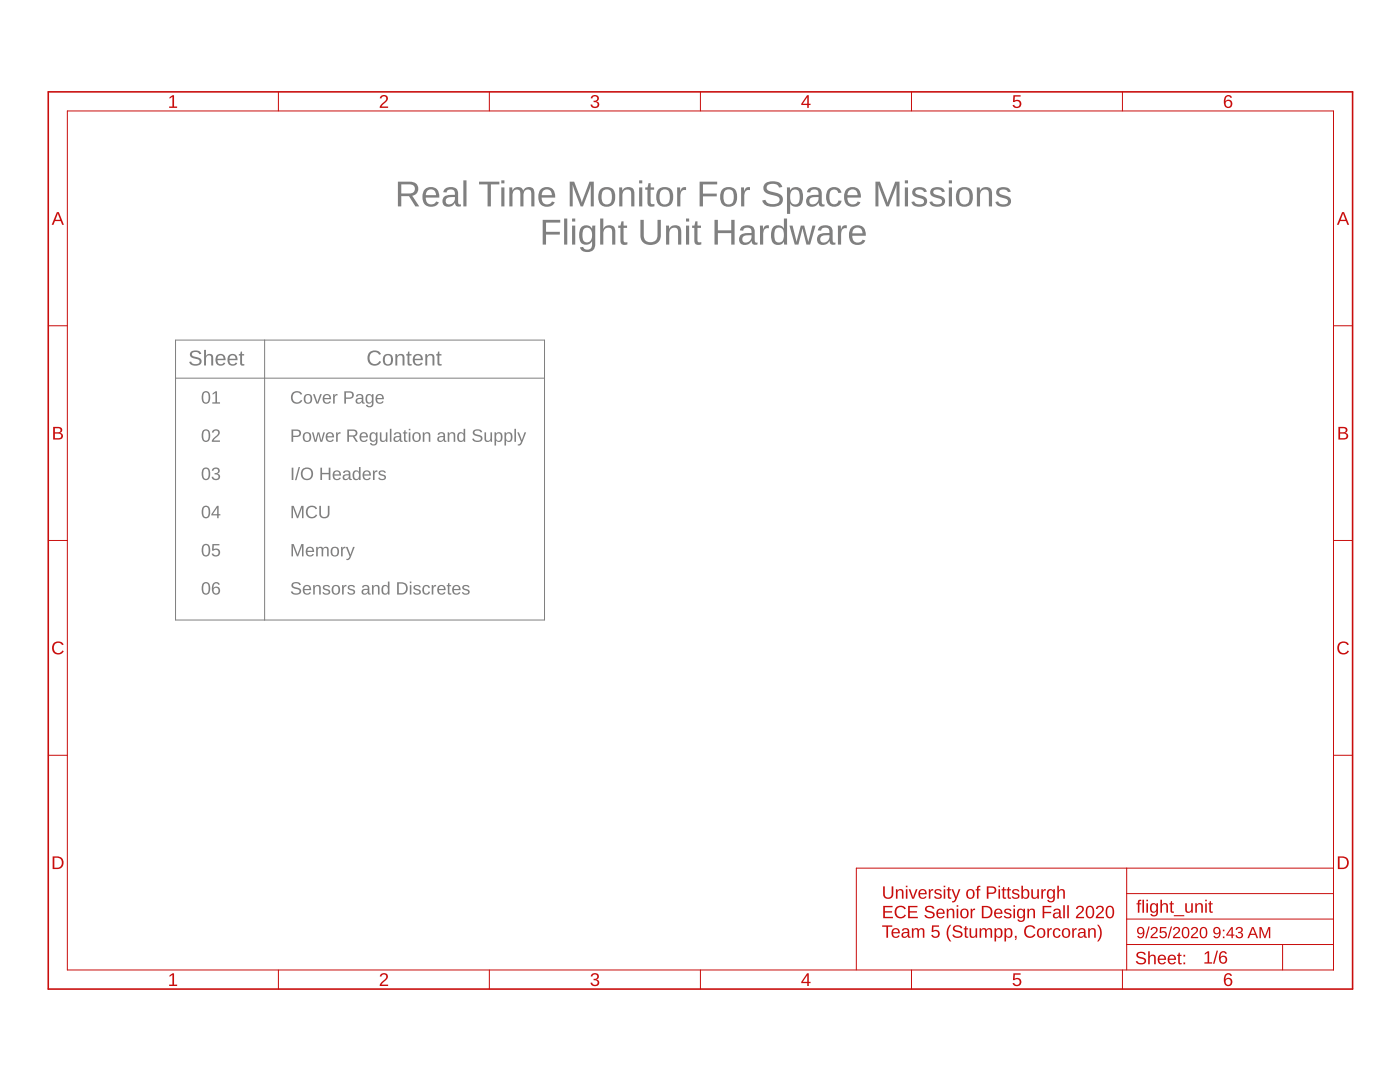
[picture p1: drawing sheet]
<svg xmlns="http://www.w3.org/2000/svg" width="279mm" height="216mm" viewBox="0 0 279 216" stroke-linecap="round" stroke-linejoin="round" font-family="sans-serif">
<g fill="#808080">
<path d="M79.4 36.2h2.3a1.43 1.43 0 0 1 1.8 1.2 1.43 1.43 0 0 1-1.2 1.7l1.4 2.1h-.8l-1.3-2.1h-1.5v2.1h-.7zM80.1 36.8v1.8h1.6a.93 .93 0 0 0 1.1-.9 .93 .93 0 0 0-1.1-.9zM84.7 37.8a1.73 1.73 0 0 1 2.1-.3 1.73 1.73 0 0 1 .9 1.9h-2.7a1.1 1.1 0 0 0 .7 1.3 1.1 1.1 0 0 0 1.3-.5l.6 .2a1.75 1.75 0 0 1-2.1 .8 1.75 1.75 0 0 1-1.2-1.9l.1-.9zM85.3 38.1l-.3 .8h2a1.02 1.02 0 0 0-.5-1 1.02 1.02 0 0 0-1.2 .2zM88.8 37.7a1.54 1.54 0 0 1 1.6-.4 1.54 1.54 0 0 1 1 1.3v1.9l.2 .3h.4v.4a.79 .79 0 0 1-1.2-.7 1.37 1.37 0 0 1-1.2 .7 1.37 1.37 0 0 1-1.3-.7 1.29 1.29 0 0 1 1.6-1.6h.9a.86 .86 0 0 0-.6-1.1 .86 .86 0 0 0-1.1 .6l-.6-.1zM89.2 39.6a.74 .74 0 0 0-.1 1 .74 .74 0 0 0 1.1 0l.5-.6 .1-.7-1.2 .1zM92.5 36h.6v5.2h-.6zM95.6 36.2h4.1v.6h-1.7v4.4h-.7v-4.4h-1.7zM100 36h.7v.6h-.7zM100 37.4h.7v3.8h-.7zM101.6 37.4h.6l.1 .6a1.17 1.17 0 0 1 1-.7 1.17 1.17 0 0 1 1.1 .7 1.17 1.17 0 0 1 1.4-.6 1.17 1.17 0 0 1 .9 1.3v2.5h-.7v-2.4a.79 .79 0 0 0-.7-1 .79 .79 0 0 0-.8 .8v2.6h-.7v-2.4a.79 .79 0 0 0-.6-1 .79 .79 0 0 0-.9 .8v2.6h-.6zM107.9 37.8a1.73 1.73 0 0 1 2-.3 1.73 1.73 0 0 1 .9 1.9h-2.7a1.1 1.1 0 0 0 .7 1.3 1.1 1.1 0 0 0 1.3-.5l.6 .2a1.75 1.75 0 0 1-2.1 .8 1.75 1.75 0 0 1-1.2-1.9l.1-.9zM108.4 38.1l-.3 .8h2.1a1.02 1.02 0 0 0-.6-1 1.02 1.02 0 0 0-1.2 .2zM113.7 36.2h.9l1.5 4.3 1.5-4.3h.9v5h-.6v-4.4l-1.6 4.4h-.4l-1.6-4.4v4.4h-.6zM119.8 37.8a1.73 1.73 0 0 1 2-.4 1.73 1.73 0 0 1 1 1.9 1.71 1.71 0 0 1-1.7 2 1.71 1.71 0 0 1-1.7-2v-.6zM120.5 38a2.24 2.24 0 0 0 0 2.6 1.02 1.02 0 0 0 1.1 .1 1.02 1.02 0 0 0 .5-1.1v-.3a1.11 1.11 0 0 0-.3-1.3 1.11 1.11 0 0 0-1.3 0zM123.6 37.4h.6v.6a1.28 1.28 0 0 1 1.3-.7 1.28 1.28 0 0 1 1.1 1v2.9h-.6v-2.4a.87 .87 0 0 0-.8-1.1 .87 .87 0 0 0-1 .9v2.6h-.6zM127.6 36h.6v.6h-.6zM127.6 37.4h.6v3.8h-.6zM129.4 36.5h.4v.9h.7v.5h-.7l.1 2.6 .2 .2h.5v.5h-.4a.77 .77 0 0 1-1-.8v-2.5h-.4v-.5h.4zM131.4 37.8a1.73 1.73 0 0 1 2-.4 1.73 1.73 0 0 1 .9 1.9 1.71 1.71 0 0 1-1.6 2 1.71 1.71 0 0 1-1.7-2v-.6zM132.1 38a2.24 2.24 0 0 0 0 2.6 1.02 1.02 0 0 0 1.1 .1 1.02 1.02 0 0 0 .5-1.1v-.3a1.11 1.11 0 0 0-.3-1.3 1.11 1.11 0 0 0-1.3 0zM135.1 37.4h.6l.1 .8a.91 .91 0 0 1 1.1-.8v.5a.95 .95 0 0 0-.9 .3 .95 .95 0 0 0-.2 1v2h-.7zM139.6 36.2h3.5v.6h-2.8v1.8h2.7v.6h-2.7v2h-.7zM144.1 37.8a1.73 1.73 0 0 1 2.1-.4 1.73 1.73 0 0 1 .9 1.9 1.71 1.71 0 0 1-1.7 2 1.71 1.71 0 0 1-1.7-2l.2-1.1zM144.8 38a2.24 2.24 0 0 0 0 2.6 1.02 1.02 0 0 0 1.1 .1 1.02 1.02 0 0 0 .5-1.1v-.3a1.11 1.11 0 0 0-.3-1.3 1.11 1.11 0 0 0-1.3 0zM147.9 37.4h.6v.8a.91 .91 0 0 1 1.2-.8v.5a.95 .95 0 0 0-1 .3 .95 .95 0 0 0-.2 1v2h-.6zM152.6 36.7a2.63 2.63 0 0 1 3.3 .1l.2 .5-.6 .1a1.45 1.45 0 0 0-2.5-.2v.3a1.45 1.45 0 0 0 1.5 .9 1.49 1.49 0 0 1 1.5 .7 1.49 1.49 0 0 1-.1 1.6 2.74 2.74 0 0 1-3.6-.3l-.2-.4 .7-.1a1.72 1.72 0 0 0 2.4 .6 .81 .81 0 0 0 .3-.9 .81 .81 0 0 0-.8-.5l-.4-.1a2.05 2.05 0 0 1-1.9-1.2v-.6zM157 37.4h.6l.1 .6a1.38 1.38 0 0 1 1.6-.6 1.38 1.38 0 0 1 .9 1.4 2.02 2.02 0 0 1-.9 2.4 1.31 1.31 0 0 1-1.6-.6v2.1h-.6zM158 38.1a2.39 2.39 0 0 0 .1 2.5 .94 .94 0 0 0 1.1 .1 .94 .94 0 0 0 .4-1v-.4a1.06 1.06 0 0 0-.2-1.1 1.06 1.06 0 0 0-1.1-.3zM161.4 37.7a1.54 1.54 0 0 1 1.6-.4 1.54 1.54 0 0 1 1 1.3v1.9l.2 .3h.4v.4a.79 .79 0 0 1-1.2-.7 1.37 1.37 0 0 1-1.3 .7 1.37 1.37 0 0 1-1.2-.7 1.29 1.29 0 0 1 1.6-1.6h.9a.86 .86 0 0 0-.6-1.1 .86 .86 0 0 0-1.1 .6l-.7-.1zM161.7 39.6a.74 .74 0 0 0 0 1 .74 .74 0 0 0 1.1 0l.5-.6 .1-.7-1.2 .1zM165.3 37.8a1.53 1.53 0 0 1 2.6 .7h-.6a.9 .9 0 0 0-1.1-.7 .9 .9 0 0 0-.7 1.1 1.36 1.36 0 0 0 1 1.9l.5-.2 .3-.6 .7 .1a1.59 1.59 0 0 1-2 1.1 1.59 1.59 0 0 1-1.1-1.9l.1-.9zM168.9 37.8a1.73 1.73 0 0 1 2.1-.3 1.73 1.73 0 0 1 .8 1.9h-2.7a1.1 1.1 0 0 0 .7 1.3 1.1 1.1 0 0 0 1.4-.5l.5 .2a1.75 1.75 0 0 1-2.1 .8 1.75 1.75 0 0 1-1.2-1.9l.2-.9zM169.4 38.1l-.3 .8h2.1a1.02 1.02 0 0 0-.6-1 1.02 1.02 0 0 0-1.2 .2zM174.7 36.2h.9l1.5 4.3 1.6-4.3h.8v5h-.6v-4.4l-1.5 4.4h-.5l-1.6-4.4v4.4h-.6zM180.6 36h.6v.6h-.6zM180.6 37.4h.6v3.8h-.6zM182.4 37.6a1.9 1.9 0 0 1 2.5 .4l.1 .3h-.6a.98 .98 0 0 0-1.7 0 1.25 1.25 0 0 0 1.3 .8 1.09 1.09 0 0 1 1 1.1 1.09 1.09 0 0 1-1.2 1 1.55 1.55 0 0 1-1.9-.9l.6-.1a1.18 1.18 0 0 0 1.9 .2v-.4l-.4-.3a2.43 2.43 0 0 1-1.9-1v-.6zM186 37.6a1.9 1.9 0 0 1 2.5 .4v.3h-.5a.98 .98 0 0 0-1.7 0 1.25 1.25 0 0 0 1.3 .8 1.09 1.09 0 0 1 1 1.1 1.09 1.09 0 0 1-1.2 1 1.55 1.55 0 0 1-1.9-.9l.5-.1a1.18 1.18 0 0 0 2 .2v-.4l-.4-.3a2.43 2.43 0 0 1-1.9-1v-.6zM189.4 36h.6v.6h-.6zM189.4 37.4h.6v3.8h-.6zM191.2 37.8a1.73 1.73 0 0 1 2-.4 1.73 1.73 0 0 1 1 1.9 1.71 1.71 0 0 1-1.7 2 1.71 1.71 0 0 1-1.7-2v-.6zM191.9 38a2.24 2.24 0 0 0 0 2.6 1.02 1.02 0 0 0 1.1 .1 1.02 1.02 0 0 0 .5-1.1v-.3a1.11 1.11 0 0 0-.3-1.3 1.11 1.11 0 0 0-1.3 0zM194.9 37.4h.6l.1 .6a1.28 1.28 0 0 1 1.3-.7 1.28 1.28 0 0 1 1.1 1v2.9h-.6v-2.4a.87 .87 0 0 0-.8-1.1 .87 .87 0 0 0-1 .9v2.6h-.6zM199.2 37.6a1.9 1.9 0 0 1 2.4 .4l.1 .3h-.6a.98 .98 0 0 0-1.7 0 1.25 1.25 0 0 0 1.3 .8 1.09 1.09 0 0 1 1.1 1.1 1.09 1.09 0 0 1-1.2 1 1.55 1.55 0 0 1-2-.9l.6-.1a1.18 1.18 0 0 0 1.9 .2v-.4l-.4-.3a2.43 2.43 0 0 1-1.8-1l-.1-.6z"/>
<path d="M108.3 43.9h3.5v.5h-2.8v1.9h2.7v.5h-2.7v2h-.7zM112.6 43.6h.6v5.2h-.6zM114.2 43.6h.6v.6h-.6zM114.2 45h.6v3.8h-.6zM116.1 45.2a1.34 1.34 0 0 1 2.1 .5v-.7h.6v3.7a1.64 1.64 0 0 1-1 1.5 1.64 1.64 0 0 1-1.8-.3l-.3-.5 .7-.1a.94 .94 0 0 0 1.1 .5 .94 .94 0 0 0 .7-1.1v-.6a1.36 1.36 0 0 1-1.6 .7 1.36 1.36 0 0 1-1-1.4l.1-1.4zM116.6 45.6a2.44 2.44 0 0 0 0 2.6 1.09 1.09 0 0 0 1.2-.1 1.09 1.09 0 0 0 .4-1.2 1.11 1.11 0 0 0-.4-1.2 1.11 1.11 0 0 0-1.2-.1zM119.8 43.6h.6v2.1a1.28 1.28 0 0 1 1.3-.7 1.28 1.28 0 0 1 1.1 .9v2.9h-.6v-2.4a.91 .91 0 0 0-1-1 .91 .91 0 0 0-.8 1.2v2.2h-.6zM124 44.2h.4v.8h.7v.5h-.7l.1 2.6 .2 .2h.5v.5l-.4 .1a.77 .77 0 0 1-1-.9v-2.5h-.4v-.5h.4zM127.8 43.9h.7v3.1a1.37 1.37 0 0 0 1.4 1.3 1.37 1.37 0 0 0 1.3-1.4v-3h.7v3a2.06 2.06 0 0 1-1.9 2 2.06 2.06 0 0 1-2.2-1.6zM132.9 45h.6v.7a1.28 1.28 0 0 1 1.3-.7 1.28 1.28 0 0 1 1.1 .9l.1 2.9h-.7v-2.4a.87 .87 0 0 0-.8-1 .87 .87 0 0 0-.9 .9v2.5h-.7zM136.9 43.6h.6v.6h-.6zM136.9 45h.6v3.8h-.6zM138.8 44.2h.4v.8h.7v.5h-.7v2.6l.2 .2h.6v.5l-.5 .1a.77 .77 0 0 1-.9-.9v-2.5h-.5v-.5h.5zM142.6 43.9h.7v2.1h2.6v-2.1h.7v4.9h-.7v-2.3h-2.6v2.3h-.7zM148 45.3a1.54 1.54 0 0 1 1.6-.4 1.54 1.54 0 0 1 1 1.3v1.9l.2 .3h.4v.4a.79 .79 0 0 1-1.2-.7 1.37 1.37 0 0 1-1.2 .8 1.37 1.37 0 0 1-1.3-.8 1.29 1.29 0 0 1 1.6-1.6h.9a.86 .86 0 0 0-.6-1.1 .86 .86 0 0 0-1.1 .6h-.6zM148.4 47.2a.74 .74 0 0 0-.1 1.1 .74 .74 0 0 0 1.1-.1l.5-.6 .1-.7-1.2 .1zM151.7 45h.6v.8a.91 .91 0 0 1 1.2-.8v.6a.95 .95 0 0 0-1 .2 .95 .95 0 0 0-.2 1v2h-.6zM154.5 45.2a1.36 1.36 0 0 1 2 .4l-.1-2h.7v5.2h-.6v-.6a1.38 1.38 0 0 1-1.6 .6 1.38 1.38 0 0 1-1-1.4 2.65 2.65 0 0 1 .6-2.2zM154.9 45.6a2.53 2.53 0 0 0 0 2.6 .99 .99 0 0 0 1.1 0 .99 .99 0 0 0 .4-1 1.31 1.31 0 0 0-1-1.8zM157.5 45h.7l.8 3.3 .8-3.3h.7l.8 3.3 .8-3.3h.7l-1.1 3.8h-.8l-.7-3.3-.9 3.3h-.7zM163.5 45.3a1.54 1.54 0 0 1 1.6-.4 1.54 1.54 0 0 1 1.1 1.3v1.9l.2 .3h.3v.4a.79 .79 0 0 1-1.1-.7 1.37 1.37 0 0 1-1.3 .8 1.37 1.37 0 0 1-1.2-.8 1.29 1.29 0 0 1 1.6-1.6h.8a.86 .86 0 0 0-.6-1.1 .86 .86 0 0 0-1 .6h-.7zM163.9 47.2a.74 .74 0 0 0 0 1.1 .74 .74 0 0 0 1.1-.1l.5-.6v-.7l-1.2 .1zM167.2 45h.6v.8a.91 .91 0 0 1 1.2-.8v.6a.95 .95 0 0 0-1 .2 .95 .95 0 0 0-.1 1v2h-.7zM169.9 45.4a1.73 1.73 0 0 1 2-.3 1.73 1.73 0 0 1 .9 1.9h-2.7a1.1 1.1 0 0 0 .7 1.3 1.1 1.1 0 0 0 1.3-.5l.6 .2a1.75 1.75 0 0 1-2.1 .8 1.75 1.75 0 0 1-1.2-1.9l.1-.8zM170.4 45.7l-.3 .9h2a1.02 1.02 0 0 0-.5-1.1 1.02 1.02 0 0 0-1.2 .2z"/>
<path d="M73.7 70.3a1.48 1.48 0 0 1 2.3 .4l-.3 .1a1.06 1.06 0 0 0-1.5-.4 1.06 1.06 0 0 0-.4 1.4 1.02 1.02 0 0 0 .9 .8 1.02 1.02 0 0 0 1-.6l.4 .2a1.48 1.48 0 0 1-2 .6 1.48 1.48 0 0 1-.7-2zM76.8 70.8a1.09 1.09 0 0 1 1.3 0 1.09 1.09 0 0 1 .3 1.4 1.02 1.02 0 0 1-1.2 .8 1.02 1.02 0 0 1-.8-1.2v-.4zM77.1 71a1.04 1.04 0 0 0 .3 1.7 .93 .93 0 0 0 .6-1.4l-.4-.4zM78.9 70.7h.4v.3a.77 .77 0 0 1 .8-.4 .77 .77 0 0 1 .6 .8v1.5h-.4v-1.4a.54 .54 0 0 0-.6-.6 .54 .54 0 0 0-.4 .7v1.3h-.4zM81.5 70.2h.2v.5h.4v.2h-.4v1.5l.1 .2h.4v.3h-.7l-.1-.2-.1-1.8h-.2v-.2h.2zM82.6 70.9a1.03 1.03 0 0 1 1.3-.2 1.03 1.03 0 0 1 .5 1.2h-1.6a.66 .66 0 0 0 .4 .8 .66 .66 0 0 0 .8-.4l.3 .1a1.09 1.09 0 0 1-1.4 .5 1.09 1.09 0 0 1-.5-1.5zM83 71.1l-.2 .5h1.2a.61 .61 0 0 0-.3-.7 .61 .61 0 0 0-.7 .2zM84.9 70.7h.3v.3a.77 .77 0 0 1 .9-.4 .77 .77 0 0 1 .6 .8v1.5h-.4v-1.4a.54 .54 0 0 0-.6-.6 .54 .54 0 0 0-.4 .7v1.3h-.4zM87.4 70.2h.3v.5h.4v.2h-.4v1.5l.1 .2h.3v.3h-.6l-.1-.2-.1-1.8h-.3v-.2h.3z"/>
<path d="M40.6 78.2a.92 .92 0 0 1 1.1 .1 .92 .92 0 0 1 .3 1 .9 .9 0 0 1-.4 1.1 .9 .9 0 0 1-1.1-.2l-.2-.5v-.8zM40.8 78.4a1.67 1.67 0 0 0 .1 1.9h.2a1.13 1.13 0 0 0 .5-1.6l-.3-.4zM42.4 78.5l.6-.4h.3v2.2h.6v.2h-1.5v-.2h.6v-1.9l-.6 .4z"/>
<path d="M40.6 85.8a.92 .92 0 0 1 1.1 .1 .92 .92 0 0 1 .3 1 .9 .9 0 0 1-.4 1.1 .9 .9 0 0 1-1.1-.1l-.2-.6v-.8zM40.8 86a1.67 1.67 0 0 0 .1 1.9h.2a1.13 1.13 0 0 0 .5-1.6l-.3-.4zM42.5 85.8a.8 .8 0 0 1 1.3 .2 .8 .8 0 0 1-.5 1.2l-.7 .7h1.3v.3h-1.6a2.79 2.79 0 0 1 1.1-1.5 .48 .48 0 0 0-.1-.8 .48 .48 0 0 0-.7 .4h-.3z"/>
<path d="M40.6 93.4a.92 .92 0 0 1 1.1 .1 .92 .92 0 0 1 .3 1 .9 .9 0 0 1-.4 1.1 .9 .9 0 0 1-1.1-.1l-.2-.6v-.7zM40.8 93.6a1.67 1.67 0 0 0 .1 1.9l.2 .1a1.13 1.13 0 0 0 .5-1.6l-.3-.4zM42.5 93.4a.73 .73 0 0 1 1.1 0 .73 .73 0 0 1 0 1l-.3 .1a.66 .66 0 0 1 .6 .8 .66 .66 0 0 1-.8 .5l-.7-.3-.2-.4h.4a.5 .5 0 0 0 .6 .5 .5 .5 0 0 0 .2-.8l-.6-.1v-.3a.48 .48 0 0 0 .7-.2 .48 .48 0 0 0-.3-.7 .48 .48 0 0 0-.6 .4h-.3z"/>
<path d="M40.6 101a.92 .92 0 0 1 1.1 .1 .92 .92 0 0 1 .3 1.1 .9 .9 0 0 1-.4 1.1 .9 .9 0 0 1-1.1-.2l-.2-.6v-.7zM40.8 101.3a1.67 1.67 0 0 0 .1 1.8l.2 .1a1.13 1.13 0 0 0 .5-1.6l-.3-.4zM43.3 100.9h.3v1.7h.4v.2h-.4v.6h-.3v-.6h-1.1v-.2zM43.3 101.3l-.8 1.3h.8z"/>
<path d="M40.6 108.7a.92 .92 0 0 1 1.1 0 .92 .92 0 0 1 .3 1.1 .9 .9 0 0 1-.4 1.1 .9 .9 0 0 1-1.1-.2l-.2-.5v-.8zM40.8 108.9a1.67 1.67 0 0 0 .1 1.9h.2a1.13 1.13 0 0 0 .5-1.6l-.3-.4zM42.4 108.6h1.4v.2h-1.1l-.1 .8a.84 .84 0 0 1 1.2 .2 .84 .84 0 0 1-.1 1.1 .84 .84 0 0 1-1.2 0l-.3-.4 .4-.1a.56 .56 0 0 0 .8 .3 .56 .56 0 0 0 .1-.9 .56 .56 0 0 0-.9 .1h-.3z"/>
<path d="M40.6 116.3a.92 .92 0 0 1 1.1 .1 .92 .92 0 0 1 .3 1 .9 .9 0 0 1-.4 1.1 .9 .9 0 0 1-1.1-.2l-.2-.5v-.8zM40.8 116.5a1.67 1.67 0 0 0 .1 1.9h.2a1.13 1.13 0 0 0 .5-1.6l-.3-.4zM42.7 116.3l.5-.2a.66 .66 0 0 1 .7 .5l-.3 .1a.52 .52 0 0 0-.7-.3 .52 .52 0 0 0-.3 .7v.3a.8 .8 0 0 1 1.2 0 .8 .8 0 0 1-.1 1.2 .8 .8 0 0 1-1.2-.2 1.87 1.87 0 0 1 .2-2.1zM42.6 117.8a.53 .53 0 0 0 1 0 .53 .53 0 0 0-1 0z"/>
<path d="M58.4 78.4a1.23 1.23 0 0 1 1.9 .2l-.3 .2a.88 .88 0 0 0-1.2-.4 .88 .88 0 0 0-.4 1.2 .85 .85 0 0 0 .8 .7 .85 .85 0 0 0 .9-.5l.2 .1a1.26 1.26 0 0 1-1.9 .4 1.26 1.26 0 0 1 0-1.9zM60.8 78.9a.9 .9 0 0 1 1.2-.1 .9 .9 0 0 1 .3 1.1 .85 .85 0 0 1-1 .7 .85 .85 0 0 1-.7-1zM61.2 78.9a.87 .87 0 0 0 .2 1.4 .8 .8 0 0 0 .6-.7 .8 .8 0 0 0-.5-.8zM62.5 78.6h.3l.5 1.7 .6-1.7h.3l-.7 1.9h-.3zM64.6 78.9a.86 .86 0 0 1 1.1-.2 .86 .86 0 0 1 .4 1h-1.4a.55 .55 0 0 0 .4 .6 .55 .55 0 0 0 .6-.3l.3 .1a.9 .9 0 0 1-1.2 .4 .9 .9 0 0 1-.4-1.2zM64.9 79l-.2 .4h1l-.3-.5zM66.5 78.6h.3v.4l.2-.3 .4-.1v.3h-.4l-.2 .3v1.3h-.3zM68.7 78.1a2.15 2.15 0 0 1 1.7 .2 .76 .76 0 0 1 .1 .8 .76 .76 0 0 1-.7 .5h-.8v.9h-.3zM69 78.3v1h1a.5 .5 0 0 0 0-.9zM71.3 78.7a.75 .75 0 0 1 .7-.1 .75 .75 0 0 1 .5 .6v1l.3 .1v.2h-.4l-.2-.3a.64 .64 0 0 1-.8 .4 .64 .64 0 0 1-.4-.8 .64 .64 0 0 1 .8-.4h.4a.43 .43 0 0 0-.3-.6 .43 .43 0 0 0-.5 .4l-.4-.1zM71.4 79.7a.39 .39 0 0 0 0 .6 .39 .39 0 0 0 .6-.1l.2-.6zM73.1 78.9a.67 .67 0 0 1 1.1 .1l.1-.4h.3l-.1 1.9a.8 .8 0 0 1-.6 .8 .8 .8 0 0 1-.9-.5h.3l.5 .2a.59 .59 0 0 0 .4-.8 .71 .71 0 0 1-.9 .3 .71 .71 0 0 1-.4-.9zM73.4 79a.89 .89 0 0 0 .3 1.3 .79 .79 0 0 0 .5-.7 .79 .79 0 0 0-.5-.7zM75.2 78.9a.86 .86 0 0 1 1-.2 .86 .86 0 0 1 .4 1h-1.3a.55 .55 0 0 0 .3 .6 .55 .55 0 0 0 .7-.3l.3 .1a.9 .9 0 0 1-1.2 .4 .9 .9 0 0 1-.4-1.2zM75.4 79l-.1 .4h1l-.3-.5z"/>
<path d="M58.2 85.7a2.15 2.15 0 0 1 1.7 .2 .76 .76 0 0 1 .1 .9 .76 .76 0 0 1-.8 .4h-.7v1h-.3zM58.5 86v.9h1a.5 .5 0 0 0 0-.9zM60.6 86.5a.9 .9 0 0 1 1.2-.1 .9 .9 0 0 1 .3 1.1 .85 .85 0 0 1-1 .7 .85 .85 0 0 1-.7-1zM61 86.5a.87 .87 0 0 0 .3 1.5 .8 .8 0 0 0 .5-.8 .8 .8 0 0 0-.5-.7zM62.3 86.3h.3l.4 1.6 .4-1.6h.3l.4 1.6 .4-1.6h.3l-.5 1.9h-.4l-.3-1.7-.5 1.7h-.3zM65.2 86.5a.86 .86 0 0 1 1-.2 .86 .86 0 0 1 .5 1h-1.4a.55 .55 0 0 0 .4 .6 .55 .55 0 0 0 .6-.2h.3a.9 .9 0 0 1-1.2 .4 .9 .9 0 0 1-.4-1.2zM65.5 86.6l-.2 .4h1l-.3-.5zM67.1 86.3h.3v.4l.2-.4h.4v.2l-.4 .1-.2 .2v1.4h-.3zM69.3 85.7h1.2a.71 .71 0 0 1 .8 .6 .71 .71 0 0 1-.6 .8l.7 1.1h-.4l-.6-1.1h-.8v1.1h-.3zM69.6 86v.9h.8a.46 .46 0 0 0 .6-.5 .46 .46 0 0 0-.6-.4zM72 86.5a.86 .86 0 0 1 1-.2 .86 .86 0 0 1 .4 1h-1.3a.55 .55 0 0 0 .3 .6 .55 .55 0 0 0 .7-.2h.3a.9 .9 0 0 1-1.2 .4 .9 .9 0 0 1-.4-1.2zM72.2 86.6l-.1 .4h1l-.3-.5zM73.9 86.5a.67 .67 0 0 1 1.1 .1v-.3h.3v1.8a.8 .8 0 0 1-.6 .8 .8 .8 0 0 1-.9-.5h.3l.5 .3a.59 .59 0 0 0 .4-.9 .71 .71 0 0 1-.9 .3 .71 .71 0 0 1-.4-.9zM74.2 86.6a.89 .89 0 0 0 .3 1.3 .79 .79 0 0 0 .5-.7 .79 .79 0 0 0-.5-.7zM75.8 86.3h.3v1.2a.46 .46 0 0 0 .5 .5 .46 .46 0 0 0 .4-.6v-1.1h.3v1.9h-.3v-.4a.64 .64 0 0 1-.7 .4 .64 .64 0 0 1-.5-.7zM77.8 85.6h.3v2.6h-.3zM78.8 86.4a.75 .75 0 0 1 .8-.2 .75 .75 0 0 1 .5 .7v.9l.2 .2v.1l-.3 .1-.2-.4a.64 .64 0 0 1-.8 .4 .64 .64 0 0 1-.5-.8 .64 .64 0 0 1 .8-.4h.5a.43 .43 0 0 0-.3-.5 .43 .43 0 0 0-.6 .3l-.3-.1zM79 87.3a.39 .39 0 0 0 0 .6 .39 .39 0 0 0 .6-.1l.2-.6zM80.7 85.8h.2v.5h.4v.2h-.4v1.2l.1 .2h.3v.2h-.5l-.1-.1-.1-1.5h-.2v-.2h.2zM81.6 85.6h.3v.3h-.3zM81.6 86.3h.3v1.9h-.3zM82.5 86.5a.9 .9 0 0 1 1.2-.1 .9 .9 0 0 1 .3 1.1 .85 .85 0 0 1-1 .7 .85 .85 0 0 1-.7-1zM82.8 86.5a.87 .87 0 0 0 .3 1.5 .8 .8 0 0 0 .5-.8 .8 .8 0 0 0-.5-.7zM84.4 86.3h.3v.3a.64 .64 0 0 1 .7-.3 .64 .64 0 0 1 .5 .6v1.3h-.3v-1.2a.46 .46 0 0 0-.5-.6 .46 .46 0 0 0-.4 .7v1.1h-.3zM87.6 86.4a.75 .75 0 0 1 .8-.2 .75 .75 0 0 1 .4 .7v.9l.3 .2v.1l-.4 .1-.2-.4a.64 .64 0 0 1-.8 .4 .64 .64 0 0 1-.4-.8 .64 .64 0 0 1 .8-.4h.4a.43 .43 0 0 0-.3-.5 .43 .43 0 0 0-.5 .3l-.4-.1zM87.7 87.3a.39 .39 0 0 0 0 .6 .39 .39 0 0 0 .6-.1l.2-.6zM89.3 86.3h.3v.3a.64 .64 0 0 1 .8-.3 .64 .64 0 0 1 .5 .6v1.3h-.4v-1.2a.46 .46 0 0 0-.5-.6 .46 .46 0 0 0-.3 .7v1.1h-.4zM91.4 86.5a.68 .68 0 0 1 1.1 .1v-1h.3v2.6h-.3v-.3a.72 .72 0 0 1-.9 .2 .72 .72 0 0 1-.4-.9zM91.7 86.6a.92 .92 0 0 0 .3 1.4 .8 .8 0 0 0 .5-.8 .8 .8 0 0 0-.5-.7zM94.5 86a1.12 1.12 0 0 1 1.7 .2l-.3 .1a.64 .64 0 0 0-.6-.4 .64 .64 0 0 0-.6 .5l.7 .3a.76 .76 0 0 1 .9 .8 .76 .76 0 0 1-1 .7 .9 .9 0 0 1-1.1-.6l.4-.1a.79 .79 0 0 0 .7 .4 .79 .79 0 0 0 .7-.4 1.76 1.76 0 0 0-1.4-.7l-.2-.4zM96.7 86.3h.3v1.2a.46 .46 0 0 0 .5 .5 .46 .46 0 0 0 .4-.6v-1.1h.3v1.9h-.3v-.4a.64 .64 0 0 1-.7 .4 .64 .64 0 0 1-.5-.7zM98.7 86.3h.3v.3a.72 .72 0 0 1 .9-.3 .72 .72 0 0 1 .4 .9 .77 .77 0 0 1-1 1l-.3-.3v1h-.3zM99.2 86.6a.85 .85 0 0 0 .3 1.4 .84 .84 0 0 0 0-1.5zM100.7 86.3h.3v.3a.72 .72 0 0 1 .9-.3 .72 .72 0 0 1 .4 .9 .77 .77 0 0 1-1 1l-.3-.3v1h-.3zM101.2 86.6a.85 .85 0 0 0 .3 1.4 .84 .84 0 0 0 0-1.5zM102.7 85.6h.3v2.6h-.3zM103.2 86.3h.4l.5 1.5 .6-1.5h.3l-.7 1.9a.8 .8 0 0 1-1 .7v-.3h.4l.3-.5z"/>
<path d="M58.2 93.3h.3v2.5h-.3zM59.6 93.2h.3l-.7 2.6h-.3zM59.9 94.5a1.3 1.3 0 0 1 2.6 0 1.3 1.3 0 0 1-2.6 0zM60.6 93.8a.98 .98 0 0 0-.1 1.4 .98 .98 0 0 0 1.4 .1 .98 .98 0 0 0 .1-1.4 .98 .98 0 0 0-1.4-.1zM63.9 93.3h.4v1.1h1.3v-1.1h.3v2.5h-.3v-1.2h-1.3v1.2h-.4zM66.6 94.1a.86 .86 0 0 1 1-.2 .86 .86 0 0 1 .5 1h-1.4a.55 .55 0 0 0 .4 .6 .55 .55 0 0 0 .6-.2l.3 .1a.9 .9 0 0 1-1.2 .3 .9 .9 0 0 1-.4-1.2zM66.9 94.2l-.2 .5h1l-.3-.6zM68.7 94a.75 .75 0 0 1 .8-.2 .75 .75 0 0 1 .4 .7v.9l.3 .2v.2h-.4l-.2-.4a.64 .64 0 0 1-.8 .5 .64 .64 0 0 1-.4-.8 .64 .64 0 0 1 .8-.5h.4a.43 .43 0 0 0-.3-.5 .43 .43 0 0 0-.5 .3h-.3zM68.8 95a.39 .39 0 0 0 0 .6 .39 .39 0 0 0 .6-.2l.2-.6zM70.5 94.1a.68 .68 0 0 1 1.1 .1v-1h.4v2.6h-.3l-.1-.3a.72 .72 0 0 1-.9 .2 .72 .72 0 0 1-.3-.9zM70.8 94.3a.92 .92 0 0 0 .3 1.3 .8 .8 0 0 0 .5-.8 .8 .8 0 0 0-.5-.7zM72.6 94.1a.86 .86 0 0 1 1-.2 .86 .86 0 0 1 .4 1h-1.3a.55 .55 0 0 0 .3 .6 .55 .55 0 0 0 .7-.2l.3 .1a.9 .9 0 0 1-1.2 .3 .9 .9 0 0 1-.4-1.2zM72.8 94.2l-.1 .5h1l-.3-.6zM74.4 93.9h.3v.4l.2-.4h.4v.3h-.3l-.2 .2-.1 1.4h-.3zM75.7 94a.86 .86 0 0 1 1.3 .3l-.3 .1a.4 .4 0 0 0-.5-.4 .4 .4 0 0 0-.2 .5l.2 .1a.68 .68 0 0 1 .6 .2 .68 .68 0 0 1 .1 .8 .92 .92 0 0 1-1.4-.3h.3a.46 .46 0 0 0 .5 .3 .46 .46 0 0 0 .4-.5l-.1-.1a.83 .83 0 0 1-1-.8z"/>
<path d="M58.2 100.9h.4l.8 2.1 .7-2.1h.5v2.5h-.3v-2.2l-.8 2.2h-.2l-.8-2.2v2.2h-.3zM61.4 101.2a1.23 1.23 0 0 1 1.9 .3l-.3 .1a.88 .88 0 0 0-1.2-.3 .88 .88 0 0 0-.4 1.1 .85 .85 0 0 0 .7 .8 .85 .85 0 0 0 .9-.6l.3 .2a1.26 1.26 0 0 1-1.9 .4 1.26 1.26 0 0 1 0-2zM63.7 100.9h.4v1.6a.68 .68 0 0 0 .6 .7 .68 .68 0 0 0 .7-.7v-1.6h.4v1.6a1.02 1.02 0 0 1-1 .9 1.02 1.02 0 0 1-1.1-.9z"/>
<path d="M58.2 108.6h.4l.8 2.1 .7-2.1h.5v2.4h-.3v-2.1l-.8 2.1h-.2l-.8-2.1v2.1h-.3zM61.2 109.3a.86 .86 0 0 1 1.1-.1 .86 .86 0 0 1 .4 .9h-1.4a.55 .55 0 0 0 .4 .7 .55 .55 0 0 0 .7-.3l.2 .1a.9 .9 0 0 1-1.2 .4 .9 .9 0 0 1-.4-1.2zM61.5 109.5l-.2 .4h1.1l-.3-.5zM63.1 109.1h.3v.4a.58 .58 0 0 1 .5-.4 .58 .58 0 0 1 .6 .4 .58 .58 0 0 1 .7-.4 .58 .58 0 0 1 .4 .7v1.2h-.3v-1.4a.42 .42 0 0 0-.6-.2 .42 .42 0 0 0-.2 .5v1.1h-.3v-1.4a.42 .42 0 0 0-.6-.2 .42 .42 0 0 0-.2 .5v1.1h-.3zM66.2 109.3a.9 .9 0 0 1 1.2-.1 .9 .9 0 0 1 .2 1.2 .85 .85 0 0 1-.9 .6 .85 .85 0 0 1-.7-.9zM66.5 109.4a.87 .87 0 0 0 .3 1.4 .8 .8 0 0 0 .5-.7 .8 .8 0 0 0-.5-.8zM68.1 109.1h.3v.4l.1-.3 .5-.1v.3h-.4l-.2 .3v1.3h-.3zM69 109.1h.4l.5 1.6 .6-1.6h.3l-.7 1.9a.8 .8 0 0 1-1 .7v-.2h.4l.3-.5z"/>
<path d="M58.3 116.4a1.12 1.12 0 0 1 1.7 .3l-.3 .1a.64 .64 0 0 0-.6-.4 .64 .64 0 0 0-.6 .5l.7 .3a.76 .76 0 0 1 .9 .8 .76 .76 0 0 1-1 .7 .9 .9 0 0 1-1.1-.7h.4a.79 .79 0 0 0 .7 .4 .79 .79 0 0 0 .7-.4 1.76 1.76 0 0 0-1.4-.7l-.2-.4zM60.6 117a.86 .86 0 0 1 1.1-.2 .86 .86 0 0 1 .4 1h-1.3a.55 .55 0 0 0 .3 .6 .55 .55 0 0 0 .7-.3l.2 .1a.9 .9 0 0 1-1.2 .4 .9 .9 0 0 1-.4-1.2zM60.9 117.1l-.1 .4h1l-.3-.5zM62.5 116.7h.3v.4a.64 .64 0 0 1 .7-.4 .64 .64 0 0 1 .5 .7v1.2h-.3v-1.2a.46 .46 0 0 0-.5-.5 .46 .46 0 0 0-.4 .6v1.1h-.3zM64.6 116.9a.86 .86 0 0 1 1.3 .3h-.3a.4 .4 0 0 0-.5-.3 .4 .4 0 0 0-.3 .5l.2 .1a.68 .68 0 0 1 .7 .2 .68 .68 0 0 1 .1 .7 .92 .92 0 0 1-1.5-.2l.3-.1a.46 .46 0 0 0 .6 .4 .46 .46 0 0 0 .3-.5l-.1-.1a.83 .83 0 0 1-1-.8zM66.4 117a.9 .9 0 0 1 1.2-.1 .9 .9 0 0 1 .3 1.1 .85 .85 0 0 1-1 .7 .85 .85 0 0 1-.7-1zM66.7 117a.87 .87 0 0 0 .3 1.4 .8 .8 0 0 0 .5-.7 .8 .8 0 0 0-.5-.8zM68.3 116.7h.3v.4l.2-.3 .4-.1v.3h-.4l-.2 .3v1.3h-.3zM69.6 116.9a.86 .86 0 0 1 1.2 .3h-.2a.4 .4 0 0 0-.5-.3 .4 .4 0 0 0-.3 .5l.2 .1a.68 .68 0 0 1 .7 .2 .68 .68 0 0 1 .1 .7 .92 .92 0 0 1-1.5-.2l.3-.1a.46 .46 0 0 0 .5 .4 .46 .46 0 0 0 .4-.5l-.1-.1a.83 .83 0 0 1-1-.8zM72.5 116.8a.75 .75 0 0 1 .7-.1 .75 .75 0 0 1 .5 .6v1l.3 .1v.2h-.4l-.2-.3a.64 .64 0 0 1-.8 .4 .64 .64 0 0 1-.4-.8 .64 .64 0 0 1 .8-.4h.4a.43 .43 0 0 0-.3-.6 .43 .43 0 0 0-.5 .4l-.4-.1zM72.6 117.8a.39 .39 0 0 0 0 .6 .39 .39 0 0 0 .6-.1l.2-.6zM74.2 116.7h.3v.4a.64 .64 0 0 1 .8-.4 .64 .64 0 0 1 .4 .7v1.2h-.3v-1.2a.46 .46 0 0 0-.5-.5 .46 .46 0 0 0-.4 .6v1.1h-.3zM76.3 117a.68 .68 0 0 1 1.1 0v-1h.3v2.6h-.3v-.3a.72 .72 0 0 1-.9 .3 .72 .72 0 0 1-.4-.9zM76.6 117.1a.92 .92 0 0 0 .3 1.3 .8 .8 0 0 0 .5-.7 .8 .8 0 0 0-.5-.8zM79.3 116.2h.8a1.23 1.23 0 0 1 1.3 1.2 1.23 1.23 0 0 1-1.2 1.2h-.9zM79.6 116.4v2h.5a.96 .96 0 0 0 1-1 .96 .96 0 0 0-1-1zM81.8 116h.3v.3h-.3zM81.8 116.7h.3v1.9h-.3zM82.7 116.9a.86 .86 0 0 1 1.3 .3h-.3a.4 .4 0 0 0-.5-.3 .4 .4 0 0 0-.3 .5l.2 .1a.68 .68 0 0 1 .7 .2 .68 .68 0 0 1 .1 .7 .92 .92 0 0 1-1.5-.2l.3-.1a.46 .46 0 0 0 .6 .4 .46 .46 0 0 0 .3-.5l-.1-.1a.83 .83 0 0 1-1-.8zM84.5 117a.77 .77 0 0 1 1.3 .3h-.3a.48 .48 0 0 0-.7-.3 .48 .48 0 0 0-.2 .7 .49 .49 0 0 0 .2 .7 .49 .49 0 0 0 .7-.3h.3a.79 .79 0 0 1-.9 .6 .79 .79 0 0 1-.6-1zM86.2 116.7h.2l.1 .4 .1-.3 .4-.1v.3h-.3l-.2 .3v1.3h-.3zM87.5 117a.86 .86 0 0 1 1-.2 .86 .86 0 0 1 .4 1h-1.3a.55 .55 0 0 0 .3 .6 .55 .55 0 0 0 .7-.3l.3 .1a.9 .9 0 0 1-1.2 .4 .9 .9 0 0 1-.4-1.2zM87.7 117.1l-.1 .4h1l-.3-.5zM89.5 116.3h.2v.4h.3v.3h-.3v1.2l.1 .2h.3v.2h-.6l-.1-.1v-1.5h-.3v-.3h.3zM90.5 117a.86 .86 0 0 1 1-.2 .86 .86 0 0 1 .4 1h-1.3a.55 .55 0 0 0 .3 .6 .55 .55 0 0 0 .7-.3l.3 .1a.9 .9 0 0 1-1.2 .4 .9 .9 0 0 1-.4-1.2zM90.7 117.1l-.1 .4h1l-.3-.5zM92.4 116.9a.86 .86 0 0 1 1.3 .3h-.3a.4 .4 0 0 0-.5-.3 .4 .4 0 0 0-.2 .5l.2 .1a.68 .68 0 0 1 .6 .2 .68 .68 0 0 1 .1 .7 .92 .92 0 0 1-1.4-.2l.3-.1a.46 .46 0 0 0 .5 .4 .46 .46 0 0 0 .4-.5l-.1-.1a.83 .83 0 0 1-1-.8z"/>
</g>
<path d="M35 75.5h73.7v48.2h-73.7zM52.8 75.5v48.2" fill="none" stroke="#808080" stroke-width=".2"/>
<path d="M38 70.3a1.35 1.35 0 0 1 2.2 .3l-.4 .1a.83 .83 0 0 0-.8-.5 .83 .83 0 0 0-.7 .5 1.44 1.44 0 0 0 1.3 .7 .8 .8 0 0 1 .6 .9 .8 .8 0 0 1-.8 .6 1.35 1.35 0 0 1-1.6-.7l.3-.1a.94 .94 0 0 0 .9 .6 .94 .94 0 0 0 .8-.6 1.29 1.29 0 0 0-1.3-.6 .75 .75 0 0 1-.5-1.2zM40.7 69.8h.4v1.2a.77 .77 0 0 1 .9-.4 .77 .77 0 0 1 .5 .8v1.5h-.3v-1.4a.54 .54 0 0 0-.6-.6 .54 .54 0 0 0-.5 .7v1.3h-.4zM43.3 70.9a1.03 1.03 0 0 1 1.2-.2 1.03 1.03 0 0 1 .5 1.2h-1.6a.66 .66 0 0 0 .4 .8 .66 .66 0 0 0 .8-.4l.4 .1a1.09 1.09 0 0 1-1.5 .5 1.09 1.09 0 0 1-.5-1.5zM43.6 71.1l-.2 .5h1.2a.61 .61 0 0 0-.3-.7 .61 .61 0 0 0-.7 .2zM45.7 70.9a1.03 1.03 0 0 1 1.2-.2 1.03 1.03 0 0 1 .5 1.2h-1.6a.66 .66 0 0 0 .4 .8 .66 .66 0 0 0 .8-.4l.3 .1a1.09 1.09 0 0 1-1.4 .5 1.09 1.09 0 0 1-.5-1.5zM46 71.1l-.2 .5h1.2a.61 .61 0 0 0-.3-.7 .61 .61 0 0 0-.7 .2zM48.1 70.2h.2v.5h.4v.2h-.4v1.5l.1 .2h.4v.3h-.7l-.1-.2-.1-1.8h-.2v-.2h.2z" fill="#808080"/>
<path d="M35 75.5v-7.6h73.7v7.6M52.8 67.9v7.6" fill="none" stroke="#808080" stroke-width=".2"/>
<g fill="#c90d0c">
<path d="M176.2 176.9h.4v1.5a.68 .68 0 0 0 .7 .7 .68 .68 0 0 0 .6-.7v-1.5h.4v1.5a1.02 1.02 0 0 1-1 1 1.02 1.02 0 0 1-1.1-1zM178.8 177.4h.3v.4a.64 .64 0 0 1 .7-.4 .64 .64 0 0 1 .5 .7v1.2h-.3v-1.2a.46 .46 0 0 0-.5-.5 .46 .46 0 0 0-.4 .6v1.1h-.3zM180.8 176.7h.3v.3h-.3zM180.8 177.4h.3v1.9h-.3zM181.4 177.4h.3l.5 1.7 .6-1.7h.3l-.7 1.9h-.4zM183.5 177.7a.86 .86 0 0 1 1-.2 .86 .86 0 0 1 .5 .9h-1.4a.55 .55 0 0 0 .3 .7 .55 .55 0 0 0 .7-.3l.3 .1a.9 .9 0 0 1-1.2 .4 .9 .9 0 0 1-.4-1.2zM183.8 177.8l-.2 .4h1l-.3-.5zM185.4 177.4h.3v.4l.1-.3 .4-.1v.3h-.3l-.2 .3v1.3h-.3zM186.7 177.5a.86 .86 0 0 1 1.2 .4h-.2a.4 .4 0 0 0-.5-.3 .4 .4 0 0 0-.3 .5l.2 .1a.68 .68 0 0 1 .7 .2 .68 .68 0 0 1 .1 .7 .92 .92 0 0 1-1.5-.2l.3-.1a.46 .46 0 0 0 .5 .4 .46 .46 0 0 0 .4-.6h-.1a.83 .83 0 0 1-1-.8zM188.3 176.7h.3v.3h-.3zM188.3 177.4h.3v1.9h-.3zM189.3 177h.2v.4h.3v.3h-.3v1.2l.1 .2h.3v.2h-.6l-.1-.1v-1.5h-.3v-.3h.3zM189.9 177.4h.3l.6 1.6 .5-1.6h.4l-.8 1.9a.8 .8 0 0 1-.9 .7v-.2h.3l.3-.5zM193 177.6a.9 .9 0 0 1 1.2-.1 .9 .9 0 0 1 .3 1.2 .85 .85 0 0 1-1 .6 .85 .85 0 0 1-.7-.9zM193.4 177.7a.87 .87 0 0 0 .2 1.4 .8 .8 0 0 0 .6-.7 .8 .8 0 0 0-.5-.8zM195.1 176.9l.6-.1v.2l-.4 .1v.3h.4v.3h-.4v1.6h-.3v-1.6h-.3v-.3h.3zM196.9 176.9a2.15 2.15 0 0 1 1.7 .2 .76 .76 0 0 1 .2 .8 .76 .76 0 0 1-.8 .5h-.7v.9h-.4zM197.3 177.1v1l1-.1a.5 .5 0 0 0 0-.8zM199.3 176.7h.3v.3h-.3zM199.3 177.4h.3v1.9h-.3zM200.2 177h.2v.4h.4v.3h-.4v1.2l.1 .2h.3v.2h-.5l-.2-.1v-1.5h-.2v-.3h.2zM201.2 177h.2v.4h.4v.3h-.4v1.2l.1 .2h.3v.2h-.5l-.2-.1v-1.5h-.2v-.3h.2zM202.2 177.5a.86 .86 0 0 1 1.2 .4h-.2a.4 .4 0 0 0-.5-.3 .4 .4 0 0 0-.3 .5l.2 .1a.68 .68 0 0 1 .7 .2 .68 .68 0 0 1 .1 .7 .92 .92 0 0 1-1.5-.2l.3-.1a.46 .46 0 0 0 .5 .4 .46 .46 0 0 0 .4-.6h-.1a.83 .83 0 0 1-1-.8zM203.8 176.7h.4l-.1 1a.72 .72 0 0 1 1-.2 .72 .72 0 0 1 .3 .9 .77 .77 0 0 1-.9 .9l-.3-.3-.1 .3h-.3zM204.4 177.7a.85 .85 0 0 0 .3 1.4 .84 .84 0 0 0 0-1.5zM205.8 177.4h.3v1.2a.46 .46 0 0 0 .5 .5 .46 .46 0 0 0 .4-.6v-1.1h.3v1.9h-.3v-.3a.64 .64 0 0 1-.7 .3 .64 .64 0 0 1-.5-.6zM207.8 177.4h.3v.4l.2-.3 .4-.1v.3h-.3l-.2 .3-.1 1.3h-.3zM209.1 177.6a.67 .67 0 0 1 1.1 .2v-.4h.3v1.9a.8 .8 0 0 1-.6 .7 .8 .8 0 0 1-.9-.4h.3l.4 .2a.59 .59 0 0 0 .5-.8 .71 .71 0 0 1-.9 .3 .71 .71 0 0 1-.4-.9zM209.4 177.8a.89 .89 0 0 0 .3 1.3 .79 .79 0 0 0 .5-.7 .79 .79 0 0 0-.5-.8zM211 176.7h.3v1.1a.64 .64 0 0 1 .7-.4 .64 .64 0 0 1 .5 .7v1.2h-.3v-1.2a.45 .45 0 0 0-.5-.5 .45 .45 0 0 0-.4 .6v1.1h-.3z"/>
<path d="M176.3 180.8h1.8v.2h-1.5v.8h1.4v.3h-1.4v.8h1.6v.3h-1.9zM178.9 181.1a1.23 1.23 0 0 1 1.9 .2l-.3 .1a.88 .88 0 0 0-1.2-.3 .88 .88 0 0 0-.4 1.2 .85 .85 0 0 0 .7 .7 .85 .85 0 0 0 .9-.5l.3 .1a1.26 1.26 0 0 1-1.9 .4 1.26 1.26 0 0 1 0-1.9zM181.2 180.8h1.9v.2h-1.5v.8h1.4v.3h-1.4v.8h1.6v.3h-2zM184.7 181a1.12 1.12 0 0 1 1.8 .3h-.3a.64 .64 0 0 0-.7-.3 .64 .64 0 0 0-.6 .5l.7 .3a.76 .76 0 0 1 .9 .8 .76 .76 0 0 1-1 .7 .9 .9 0 0 1-1-.7h.3a.79 .79 0 0 0 .7 .4 .79 .79 0 0 0 .7-.4 1.76 1.76 0 0 0-1.3-.7l-.3-.4zM187.1 181.5a.86 .86 0 0 1 1-.1 .86 .86 0 0 1 .4 .9h-1.3a.55 .55 0 0 0 .3 .7 .55 .55 0 0 0 .7-.3l.3 .1a.9 .9 0 0 1-1.2 .4 .9 .9 0 0 1-.4-1.2zM187.3 181.7l-.1 .4h1l-.3-.5zM188.9 181.3h.3v.4a.64 .64 0 0 1 .8-.4 .64 .64 0 0 1 .5 .7v1.2h-.4v-1.2a.46 .46 0 0 0-.5-.5 .46 .46 0 0 0-.3 .6v1.1h-.4zM190.9 180.6h.3v.3h-.3zM190.9 181.3h.3v1.9h-.3zM191.8 181.5a.9 .9 0 0 1 1.2-.1 .9 .9 0 0 1 .3 1.2 .85 .85 0 0 1-1 .6 .85 .85 0 0 1-.7-.9zM192.2 181.6a.87 .87 0 0 0 .3 1.4 .8 .8 0 0 0 .5-.7 .8 .8 0 0 0-.5-.8zM193.7 181.3h.3v.4l.2-.3 .4-.1v.3h-.3l-.2 .3-.1 1.3h-.3zM195.9 180.8h.9a1.23 1.23 0 0 1 1.3 1.1 1.23 1.23 0 0 1-1.2 1.3h-1zM196.3 181v2h.5a.96 .96 0 0 0 .9-1 .96 .96 0 0 0-.9-1zM198.6 181.5a.86 .86 0 0 1 1-.1 .86 .86 0 0 1 .5 .9h-1.4a.55 .55 0 0 0 .4 .7 .55 .55 0 0 0 .6-.3l.3 .1a.9 .9 0 0 1-1.2 .4 .9 .9 0 0 1-.4-1.2zM198.9 181.7l-.2 .4h1l-.3-.5zM200.6 181.4a.86 .86 0 0 1 1.3 .4h-.3a.4 .4 0 0 0-.5-.3 .4 .4 0 0 0-.3 .5l.2 .1a.68 .68 0 0 1 .7 .2 .68 .68 0 0 1 .1 .7 .92 .92 0 0 1-1.5-.2l.3-.1a.46 .46 0 0 0 .5 .4 .46 .46 0 0 0 .4-.6h-.1a.83 .83 0 0 1-1-.8zM202.3 180.6h.3v.3h-.3zM202.3 181.3h.3v1.9h-.3zM203.1 181.5a.67 .67 0 0 1 1.1 .2l.1-.4h.3v1.9a.8 .8 0 0 1-.7 .7 .8 .8 0 0 1-.9-.4h.4l.4 .2a.59 .59 0 0 0 .4-.8 .71 .71 0 0 1-.9 .3 .71 .71 0 0 1-.3-.9zM203.4 181.7a.89 .89 0 0 0 .3 1.3 .79 .79 0 0 0 .5-.7 .79 .79 0 0 0-.5-.8zM205 181.3h.3v.4a.64 .64 0 0 1 .8-.4 .64 .64 0 0 1 .5 .7v1.2h-.4v-1.2a.46 .46 0 0 0-.5-.5 .46 .46 0 0 0-.3 .6v1.1h-.4zM208.1 180.8h1.7v.2h-1.4v.9h1.4v.3h-1.4v1h-.3zM210.4 181.4a.75 .75 0 0 1 .8-.1 .75 .75 0 0 1 .5 .6v1l.3 .1v.2h-.4l-.2-.3a.64 .64 0 0 1-.8 .4 .64 .64 0 0 1-.5-.8 .64 .64 0 0 1 .8-.4h.5a.43 .43 0 0 0-.3-.6 .43 .43 0 0 0-.6 .3h-.3zM210.6 182.4a.39 .39 0 0 0 0 .6 .39 .39 0 0 0 .6-.2l.2-.5zM212.2 180.6h.3v2.6h-.3zM213 180.6h.3v2.6h-.3zM215 180.9a.8 .8 0 0 1 1.2 .2 .8 .8 0 0 1-.4 1.1l-.7 .8h1.2v.2h-1.6a2.79 2.79 0 0 1 1.1-1.4 .48 .48 0 0 0-.1-.8 .48 .48 0 0 0-.6 .4h-.4zM217 180.9a.92 .92 0 0 1 1.1 0 .92 .92 0 0 1 .3 1.1 .9 .9 0 0 1-.4 1.1 .9 .9 0 0 1-1.1-.2l-.2-.5v-.8zM217.2 181.1a1.67 1.67 0 0 0 .2 1.9h.1a1.13 1.13 0 0 0 .5-1.6l-.3-.4zM219 180.9a.8 .8 0 0 1 1.2 .2 .8 .8 0 0 1-.4 1.1l-.8 .8h1.3v.2h-1.6a2.79 2.79 0 0 1 1.1-1.4 .48 .48 0 0 0-.1-.8 .48 .48 0 0 0-.7 .4h-.3zM221 180.9a.92 .92 0 0 1 1.1 0 .92 .92 0 0 1 .3 1.1 .9 .9 0 0 1-.4 1.1 .9 .9 0 0 1-1.1-.2l-.2-.5v-.8zM221.2 181.1a1.67 1.67 0 0 0 .1 1.9h.2a1.13 1.13 0 0 0 .5-1.6l-.3-.4z"/>
<path d="M176.1 184.7h2v.2h-.9v2.2h-.3v-2.2h-.8zM178.1 185.4a.86 .86 0 0 1 1.1-.1 .86 .86 0 0 1 .4 .9h-1.4a.55 .55 0 0 0 .4 .7 .55 .55 0 0 0 .7-.3l.2 .1a.9 .9 0 0 1-1.2 .4 .9 .9 0 0 1-.4-1.2zM178.4 185.6l-.2 .4h1.1l-.3-.5zM180.2 185.3a.75 .75 0 0 1 .8-.1 .75 .75 0 0 1 .5 .6v1l.2 .1v.2h-.4l-.1-.3a.64 .64 0 0 1-.8 .4 .64 .64 0 0 1-.5-.8 .64 .64 0 0 1 .8-.4h.4a.43 .43 0 0 0-.3-.6 .43 .43 0 0 0-.5 .3h-.3zM180.4 186.3a.39 .39 0 0 0 0 .6 .39 .39 0 0 0 .6-.2l.1-.5zM182 185.2h.3v.3a.58 .58 0 0 1 .5-.3 .58 .58 0 0 1 .6 .3 .58 .58 0 0 1 .7-.3 .58 .58 0 0 1 .4 .7v1.2h-.3v-1.4a.42 .42 0 0 0-.6-.2 .42 .42 0 0 0-.2 .5v1.1h-.3v-1.4a.42 .42 0 0 0-.6-.2 .42 .42 0 0 0-.2 .5v1.1h-.3zM186 184.7h1.4v.2h-1.1l-.1 .8a.84 .84 0 0 1 1.2 .2 .84 .84 0 0 1-.1 1.1 .84 .84 0 0 1-1.2 0l-.2-.4 .3-.1a.56 .56 0 0 0 .8 .3 .56 .56 0 0 0 .1-.9 .56 .56 0 0 0-.9 .1h-.3zM189.6 184.5h.3a2.51 2.51 0 0 0 0 3.4 1.08 1.08 0 0 1-.9-1.1 2.5 2.5 0 0 1 .6-2.3zM190.3 184.9a1.12 1.12 0 0 1 1.8 .3h-.4a.64 .64 0 0 0-.6-.4 .64 .64 0 0 0-.6 .6l.7 .3a.76 .76 0 0 1 .9 .8 .76 .76 0 0 1-1 .6 .9 .9 0 0 1-1.1-.6h.4a.79 .79 0 0 0 .7 .4 .79 .79 0 0 0 .7-.4 1.76 1.76 0 0 0-1.4-.7l-.2-.4zM192.6 184.8h.3v.4h.3v.3h-.3v1.1l.1 .3h.2v.2h-.5l-.1-.1-.1-1.5h-.2v-.3h.3zM193.5 185.2h.3v1.2a.46 .46 0 0 0 .5 .5 .46 .46 0 0 0 .4-.6v-1.1h.3v1.9h-.3v-.3a.64 .64 0 0 1-.7 .3 .64 .64 0 0 1-.5-.6zM195.5 185.2h.3v.3a.58 .58 0 0 1 .5-.3 .58 .58 0 0 1 .6 .3 .58 .58 0 0 1 .7-.3 .58 .58 0 0 1 .4 .7v1.2h-.3v-1.4a.42 .42 0 0 0-.6-.2 .42 .42 0 0 0-.2 .5v1.1h-.3v-1.4a.42 .42 0 0 0-.6-.2 .42 .42 0 0 0-.2 .5v1.1h-.3zM198.5 185.2h.3v.3a.72 .72 0 0 1 .9-.2 .72 .72 0 0 1 .4 .9 .77 .77 0 0 1-1 .9l-.3-.3v1.1h-.3zM199 185.5a.85 .85 0 0 0 .3 1.4 .84 .84 0 0 0 0-1.5zM200.5 185.2h.3v.3a.72 .72 0 0 1 .9-.2 .72 .72 0 0 1 .4 .9 .77 .77 0 0 1-1 .9l-.3-.3v1.1h-.3zM201 185.5a.85 .85 0 0 0 .3 1.4 .84 .84 0 0 0 0-1.5zM202.5 186.7h.4l-.2 .9h-.2l.2-.5h-.2zM204.7 185a1.23 1.23 0 0 1 1.9 .2l-.3 .1a.88 .88 0 0 0-1.2-.3 .88 .88 0 0 0-.4 1.2 .85 .85 0 0 0 .8 .7 .85 .85 0 0 0 .9-.5l.2 .1a1.26 1.26 0 0 1-1.8 .4 1.26 1.26 0 0 1-.1-1.9zM207.1 185.4a.9 .9 0 0 1 1.2-.1 .9 .9 0 0 1 .3 1.2 .85 .85 0 0 1-1 .6 .85 .85 0 0 1-.7-.9zM207.5 185.5a.87 .87 0 0 0 .3 1.4 .8 .8 0 0 0 .5-.7 .8 .8 0 0 0-.5-.8zM209 185.2h.3v.4l.2-.3 .4-.1v.3h-.3l-.2 .3-.1 1.3h-.3zM210.3 185.4a.77 .77 0 0 1 1.3 .4h-.3a.48 .48 0 0 0-.6-.3 .48 .48 0 0 0-.3 .7 .49 .49 0 0 0 .3 .6 .49 .49 0 0 0 .6-.3l.4 .1a.79 .79 0 0 1-1 .5 .79 .79 0 0 1-.6-.9zM212.1 185.4a.9 .9 0 0 1 1.2-.1 .9 .9 0 0 1 .3 1.2 .85 .85 0 0 1-1 .6 .85 .85 0 0 1-.7-.9zM212.5 185.5a.87 .87 0 0 0 .2 1.4 .8 .8 0 0 0 .6-.7 .8 .8 0 0 0-.5-.8zM214 185.2h.3v.4l.2-.3 .4-.1v.3h-.4l-.1 .3-.1 1.3h-.3zM215.4 185.3a.75 .75 0 0 1 .8-.1 .75 .75 0 0 1 .4 .6l.1 1 .2 .1v.2h-.4l-.2-.3a.64 .64 0 0 1-.8 .4 .64 .64 0 0 1-.4-.8 .64 .64 0 0 1 .8-.4h.4a.43 .43 0 0 0-.3-.6 .43 .43 0 0 0-.5 .3h-.3zM215.5 186.3a.39 .39 0 0 0 .1 .6 .39 .39 0 0 0 .6-.2l.1-.5zM217.2 185.2h.3v.3a.64 .64 0 0 1 .7-.3 .64 .64 0 0 1 .5 .7v1.2h-.3v-1.2a.46 .46 0 0 0-.5-.5 .46 .46 0 0 0-.4 .6v1.1h-.3zM218.9 184.5a1.08 1.08 0 0 1 .9 1.1 2.5 2.5 0 0 1-.6 2.3h-.3a2.51 2.51 0 0 0 0-3.4z"/>
</g>
<path d="M224.9 173.2v20.3M224.9 178.3h41.2M170.9 193.5v-20.3h95.2v20.3M224.9 188.5h41.2M224.9 183.4h41.2M256 188.5v5" fill="none" stroke="#c90d0c" stroke-width=".2"/>
<path d="M226.9 190.2a1.12 1.12 0 0 1 1.8 .3h-.4a.64 .64 0 0 0-.6-.4 .64 .64 0 0 0-.6 .6l.7 .3a.76 .76 0 0 1 .9 .8 .76 .76 0 0 1-1 .6 .9 .9 0 0 1-1-.6h.3a.79 .79 0 0 0 .7 .4 .79 .79 0 0 0 .7-.5 1.76 1.76 0 0 0-1.3-.6l-.3-.4zM229.1 189.8h.4l-.1 1a.64 .64 0 0 1 .8-.3 .64 .64 0 0 1 .5 .6v1.3h-.4v-1.2a.45 .45 0 0 0-.5-.5 .45 .45 0 0 0-.3 .6v1.1h-.4zM231.3 190.7a.86 .86 0 0 1 1-.1 .86 .86 0 0 1 .4 .9h-1.3a.55 .55 0 0 0 .3 .7 .55 .55 0 0 0 .7-.3l.3 .1a.9 .9 0 0 1-1.2 .3 .9 .9 0 0 1-.4-1.1zM231.5 190.9l-.1 .4h1l-.3-.6zM233.2 190.7a.86 .86 0 0 1 1.1-.1 .86 .86 0 0 1 .4 .9h-1.3a.55 .55 0 0 0 .3 .7 .55 .55 0 0 0 .7-.3l.3 .1a.9 .9 0 0 1-1.2 .3 .9 .9 0 0 1-.5-1.1zM233.5 190.9l-.1 .4h1l-.3-.6zM235.2 190.1h.2v.4h.4v.2h-.4v1.2l.2 .3h.2v.2h-.5l-.1-.2-.1-1.5h-.2v-.2h.2zM236.2 190.5h.3v.4h-.3zM236.2 192h.3v.4h-.3z" fill="#c90d0c"/>
<path d="M9.6 18.3v179.1" fill="none" stroke="#c90d0c" stroke-width=".32"/>
<path d="M13.4 22.1v171.4M9.6 65h3.8" fill="none" stroke="#c90d0c" stroke-width=".2"/>
<path d="M11.3 42.3h.4l1.1 2.6h-.4l-.3-.8h-1.1l-.3 .8h-.4zM11.5 42.6l-.4 1.3h.9z" fill="#c90d0c"/>
<path d="M9.6 107.8h3.8" fill="none" stroke="#c90d0c" stroke-width=".2"/>
<path d="M10.6 85.2a1.65 1.65 0 0 1 1.8 .3 .6 .6 0 0 1-.5 .9 .69 .69 0 0 1 .7 .8 .69 .69 0 0 1-1 .5h-1zM11 85.5v.8h.5a.44 .44 0 0 0 .5-.2 .44 .44 0 0 0 0-.4 1.05 1.05 0 0 0-1-.2zM11 86.5v.9h1a.44 .44 0 0 0 .2-.7l-.3-.1z" fill="#c90d0c"/>
<path d="M9.6 150.7h3.8" fill="none" stroke="#c90d0c" stroke-width=".2"/>
<g fill="#c90d0c">
<path d="M10.7 128.3a1.27 1.27 0 0 1 2 .3l-.3 .1a.97 .97 0 0 0-1.4-.1 .97 .97 0 0 0-.1 1.4 .97 .97 0 0 0 1.4 0l.1-.2 .3 .1a1.29 1.29 0 0 1-1.8 .5 1.29 1.29 0 0 1-.3-1.9z"/>
<path d="M10.5 170.9h.8a1.27 1.27 0 0 1 1.4 1.2 1.27 1.27 0 0 1-1.2 1.3h-1zM10.8 171.2v1.9h.6a.99 .99 0 0 0 1-1 .99 .99 0 0 0-1.1-.9z"/>
</g>
<path d="M9.6 197.4h260.3" fill="none" stroke="#c90d0c" stroke-width=".32"/>
<path d="M13.4 193.5h252.7M55.6 193.5v3.9" fill="none" stroke="#c90d0c" stroke-width=".2"/>
<path d="M33.8 194.6l.6-.4h.3v2.3h.6v.2h-1.5v-.2h.6v-2l-.6 .4z" fill="#c90d0c"/>
<path d="M97.7 193.5v3.9" fill="none" stroke="#c90d0c" stroke-width=".2"/>
<path d="M76.1 194.4a.82 .82 0 0 1 1.2 .1 .82 .82 0 0 1-.4 1.2l-.8 .8h1.4v.2h-1.7a3.4 3.4 0 0 1 1.2-1.5 .48 .48 0 0 0-.2-.8 .48 .48 0 0 0-.7 .5l-.3-.1z" fill="#c90d0c"/>
<path d="M139.8 193.5v3.9" fill="none" stroke="#c90d0c" stroke-width=".2"/>
<path d="M118.2 194.3a.77 .77 0 0 1 1 0 .77 .77 0 0 1 .2 .9l-.4 .2a.68 .68 0 0 1 .6 .9 .68 .68 0 0 1-.9 .5l-.7-.3-.1-.4h.3a.52 .52 0 0 0 .7 .4 .52 .52 0 0 0 .2-.8l-.6-.1v-.3a.49 .49 0 0 0 .7-.2 .49 .49 0 0 0-.4-.7 .49 .49 0 0 0-.6 .5l-.3-.1z" fill="#c90d0c"/>
<path d="M181.9 193.5v3.9" fill="none" stroke="#c90d0c" stroke-width=".2"/>
<path d="M161.1 194.2h.3v1.7h.4v.3h-.4v.5h-.3v-.5h-1.2v-.3zM161.1 194.6l-.9 1.3h.9z" fill="#c90d0c"/>
<path d="M224 193.5v3.9" fill="none" stroke="#c90d0c" stroke-width=".2"/>
<g fill="#c90d0c">
<path d="M202.2 194.2h1.5v.3h-1.2v.8a.87 .87 0 0 1 1.2 .2 .87 .87 0 0 1-.2 1.2 .87 .87 0 0 1-1.1-.1l-.3-.4 .3-.1a.57 .57 0 0 0 .8 .3 .57 .57 0 0 0 .1-.9 .57 .57 0 0 0-.8 .1h-.3z"/>
<path d="M244.7 194.3l.2-.1a.75 .75 0 0 1 1 .5h-.3a.53 .53 0 0 0-.7-.2 .53 .53 0 0 0-.3 .6v.3a.83 .83 0 0 1 1.2 .1 .83 .83 0 0 1-.1 1.2 .83 .83 0 0 1-1.2-.2 1.93 1.93 0 0 1 .2-2.2zM244.5 195.9a.56 .56 0 0 0 1.1 0 .56 .56 0 0 0-1.1 0z"/>
</g>
<path d="M269.9 18.3v179.1" fill="none" stroke="#c90d0c" stroke-width=".32"/>
<path d="M266.1 22.1v171.4M266.1 65h3.8" fill="none" stroke="#c90d0c" stroke-width=".2"/>
<path d="M267.8 42.3h.4l1.1 2.6h-.4l-.3-.8h-1.1l-.3 .8h-.4zM268 42.6l-.4 1.3h.9z" fill="#c90d0c"/>
<path d="M266.1 107.8h3.8" fill="none" stroke="#c90d0c" stroke-width=".2"/>
<path d="M267.1 85.2a1.65 1.65 0 0 1 1.8 .3 .6 .6 0 0 1-.5 .9 .69 .69 0 0 1 .7 .8 .69 .69 0 0 1-1 .5h-1zM267.4 85.5v.8h.6a.44 .44 0 0 0 .5-.2 .44 .44 0 0 0 0-.4 1.05 1.05 0 0 0-1.1-.2zM267.4 86.5v.9h1.1a.44 .44 0 0 0 .1-.7l-.2-.1z" fill="#c90d0c"/>
<path d="M266.1 150.7h3.8" fill="none" stroke="#c90d0c" stroke-width=".2"/>
<g fill="#c90d0c">
<path d="M267.2 128.3a1.26 1.26 0 0 1 2 .3l-.3 .1a.97 .97 0 0 0-1.4-.1 .97 .97 0 0 0-.1 1.4 .97 .97 0 0 0 1.4 0l.1-.2 .3 .1a1.29 1.29 0 0 1-1.8 .5 1.29 1.29 0 0 1-.3-1.9z"/>
<path d="M267 170.9h.8a1.27 1.27 0 0 1 1.4 1.2 1.27 1.27 0 0 1-1.3 1.3h-.9zM267.3 171.2v1.9h.6a.99 .99 0 0 0 .9-1 .99 .99 0 0 0-1-.9z"/>
</g>
<path d="M9.6 18.3h260.3" fill="none" stroke="#c90d0c" stroke-width=".32"/>
<path d="M55.6 18.3v3.8M13.4 22.1h252.7" fill="none" stroke="#c90d0c" stroke-width=".2"/>
<path d="M33.8 19.4l.6-.4h.3v2.3h.6v.2h-1.5v-.2h.6v-2l-.6 .4z" fill="#c90d0c"/>
<path d="M97.7 18.3v3.8" fill="none" stroke="#c90d0c" stroke-width=".2"/>
<path d="M76.1 19.1a.82 .82 0 0 1 1.2 .2 .82 .82 0 0 1-.4 1.2l-.8 .8h1.4v.2h-1.7a3.4 3.4 0 0 1 1.2-1.6 .48 .48 0 0 0-.2-.7 .48 .48 0 0 0-.7 .5l-.3-.1z" fill="#c90d0c"/>
<path d="M139.8 18.3v3.8" fill="none" stroke="#c90d0c" stroke-width=".2"/>
<path d="M118.2 19.1a.77 .77 0 0 1 1-.1 .77 .77 0 0 1 .2 1l-.4 .2a.68 .68 0 0 1 .6 .8 .68 .68 0 0 1-.9 .6l-.7-.3-.1-.4 .3-.1a.52 .52 0 0 0 .7 .5 .52 .52 0 0 0 .2-.8l-.6-.1v-.3a.49 .49 0 0 0 .7-.2 .49 .49 0 0 0-.4-.7 .49 .49 0 0 0-.6 .4h-.3z" fill="#c90d0c"/>
<path d="M181.9 18.3v3.8" fill="none" stroke="#c90d0c" stroke-width=".2"/>
<path d="M161.1 19h.3v1.7h.4v.3h-.4v.5h-.3v-.5h-1.2v-.3zM161.1 19.4l-.9 1.3h.9z" fill="#c90d0c"/>
<path d="M224 18.3v3.8" fill="none" stroke="#c90d0c" stroke-width=".2"/>
<g fill="#c90d0c">
<path d="M202.2 19h1.5v.3h-1.2v.8a.87 .87 0 0 1 1.2 .2 .87 .87 0 0 1-.2 1.1 .87 .87 0 0 1-1.1 0l-.3-.4 .3-.1a.57 .57 0 0 0 .8 .3 .57 .57 0 0 0 .1-.9 .57 .57 0 0 0-.8 .1h-.3z"/>
<path d="M244.7 19.1l.2-.1a.75 .75 0 0 1 1 .5h-.3a.53 .53 0 0 0-.7-.2 .53 .53 0 0 0-.3 .6v.3a.83 .83 0 0 1 1.2 0 .83 .83 0 0 1-.1 1.3 .83 .83 0 0 1-1.2-.3 1.93 1.93 0 0 1 .2-2.1zM244.5 20.7a.56 .56 0 0 0 1.1 0 .56 .56 0 0 0-1.1 0z"/>
<path d="M227.2 179.6h.6v.2l-.4 .1v.3h.4v.3h-.4v1.6h-.3v-1.6h-.3v-.3h.3zM228 179.5h.3v2.6h-.3zM228.8 179.5h.3v.3h-.3zM228.8 180.2h.3v1.9h-.3zM229.7 180.4a.67 .67 0 0 1 1.1 .2v-.4h.3v1.9a.8 .8 0 0 1-.6 .7 .8 .8 0 0 1-.9-.4h.3l.4 .2a.59 .59 0 0 0 .5-.8 .71 .71 0 0 1-.9 .3 .71 .71 0 0 1-.4-.9zM229.9 180.6a.89 .89 0 0 0 .4 1.3 .79 .79 0 0 0 .5-.7 .79 .79 0 0 0-.5-.8zM231.6 179.5h.3v1.1a.64 .64 0 0 1 .7-.4 .64 .64 0 0 1 .5 .7v1.2h-.3v-1.2a.45 .45 0 0 0-.5-.5 .45 .45 0 0 0-.4 .6v1.1h-.3zM233.7 179.8h.2v.4h.4v.3h-.4v1.2l.1 .2h.3v.2h-.5l-.2-.1v-1.5h-.2v-.3h.2zM234.3 182.6h2v.2h-2zM236.5 180.2h.4v1.2a.46 .46 0 0 0 .5 .5 .46 .46 0 0 0 .3-.6v-1.1h.3l.1 1.9h-.3l-.1-.3a.64 .64 0 0 1-.7 .3 .64 .64 0 0 1-.5-.6zM238.5 180.2h.3v.4a.64 .64 0 0 1 .8-.4 .64 .64 0 0 1 .5 .7v1.2h-.4v-1.2a.46 .46 0 0 0-.5-.5 .46 .46 0 0 0-.3 .6v1.1h-.4zM240.5 179.5h.3v.3h-.3zM240.5 180.2h.3v1.9h-.3zM241.5 179.8h.2v.4h.3v.3h-.3v1.2l.1 .2h.2v.2h-.5l-.1-.1v-1.5h-.3v-.3h.3z"/>
<path d="M227.1 185.2a.81 .81 0 0 1 1-.1 .81 .81 0 0 1 .3 .9 .84 .84 0 0 1-.3 1.1 .84 .84 0 0 1-1.1-.1v-.2l.2-.1a.47 .47 0 0 0 .6 .3 .47 .47 0 0 0 .3-.6v-.3a.71 .71 0 0 1-1.1 .1 .71 .71 0 0 1 .1-1zM227.3 185.3a.51 .51 0 0 0 .1 .8 .51 .51 0 0 0 .8-.3 .51 .51 0 0 0-.6-.6zM229.2 184.9h.2l-.6 2.3h-.2zM229.8 185.1a.72 .72 0 0 1 1.2 .1 .72 .72 0 0 1-.4 1.1l-.7 .7h1.2v.2h-1.5l.1-.4 .5-.5a.65 .65 0 0 0 .3-1.1l-.5 .1-.1 .3-.3-.1zM231.5 185h1.3v.2h-1l-.1 .7a.76 .76 0 0 1 1 .2 .76 .76 0 0 1-.1 1 .76 .76 0 0 1-1 0l-.2-.4h.2a.49 .49 0 0 0 .8 .2 .49 .49 0 0 0 .1-.8 .49 .49 0 0 0-.8 .1h-.3zM233.7 184.9h.2l-.6 2.3h-.3zM234.3 185.1a.72 .72 0 0 1 1.1 .1 .72 .72 0 0 1-.4 1.1l-.6 .7h1.1v.2h-1.4l.1-.4 .4-.5a.65 .65 0 0 0 .4-1.1l-.5 .1-.1 .3-.3-.1zM236.2 185.1a.83 .83 0 0 1 .9 .1 .83 .83 0 0 1 .3 .9 .83 .83 0 0 1-.8 1.1 .83 .83 0 0 1-.8-1.1l.1-.6zM236.3 185.3a1.5 1.5 0 0 0 .1 1.7h.2a1.02 1.02 0 0 0 .4-1.4l-.2-.4zM237.9 185.1a.72 .72 0 0 1 1.1 .1 .72 .72 0 0 1-.4 1.1l-.6 .7h1.1v.2h-1.4v-.4l.5-.5a.65 .65 0 0 0 .4-1.1l-.5 .1-.1 .3-.3-.1zM239.7 185.1a.83 .83 0 0 1 1 .1 .83 .83 0 0 1 .2 .9 .83 .83 0 0 1-.7 1.1 .83 .83 0 0 1-.8-1.1l.1-.6zM239.9 185.3a1.5 1.5 0 0 0 .1 1.7h.2a1.02 1.02 0 0 0 .4-1.4l-.3-.4zM242.3 185.2a.81 .81 0 0 1 1-.1 .81 .81 0 0 1 .3 .9 .84 .84 0 0 1-.3 1.1 .84 .84 0 0 1-1-.1l-.1-.2 .2-.1a.47 .47 0 0 0 .6 .3 .47 .47 0 0 0 .3-.6v-.3a.71 .71 0 0 1-1 .1 .71 .71 0 0 1 0-1zM242.5 185.3a.51 .51 0 0 0 .1 .8 .51 .51 0 0 0 .8-.3 .51 .51 0 0 0-.6-.6zM244.1 185.5h.3v.3h-.3zM244.1 186.9h.3v.3h-.3zM245.7 185h.3v1.5h.3v.2h-.3v.5h-.2v-.5h-1.1v-.2zM245.8 185.3l-.8 1.2h.8zM246.8 185.1a.65 .65 0 0 1 1-.1 .65 .65 0 0 1 0 1l-.2 .1a.62 .62 0 0 1 .4 .8 .62 .62 0 0 1-.9 .3l-.5-.4v-.2h.3a.45 .45 0 0 0 .6 .4 .45 .45 0 0 0 .2-.7l-.6-.1v-.2a.43 .43 0 0 0 .6-.3 .43 .43 0 0 0-.3-.5 .43 .43 0 0 0-.5 .4l-.3-.1zM249.9 185h.3l.9 2.2h-.3l-.3-.6h-1l-.2 .6h-.3zM250 185.2l-.4 1.1h.8zM251.4 185h.3l.7 1.9 .7-1.9h.4v2.2h-.3l.1-1.9-.8 1.9h-.2l-.7-1.9v1.9h-.2z"/>
<path d="M240.4 190.2l.6-.4h.3v2.2h.6v.3h-1.5v-.3h.6v-1.9l-.6 .4zM242.8 189.7h.3l-.7 2.6h-.3zM243.7 189.9l.4-.1a.66 .66 0 0 1 .7 .5h-.3a.52 .52 0 0 0-.6-.2 .52 .52 0 0 0-.3 .6v.3a.8 .8 0 0 1 1.1 0 .8 .8 0 0 1-.1 1.2 .8 .8 0 0 1-1.1-.2 1.87 1.87 0 0 1 .2-2.1zM243.5 191.5a.55 .55 0 0 0 1.1 0 .55 .55 0 0 0-1.1 0z"/>
</g>
</svg>
